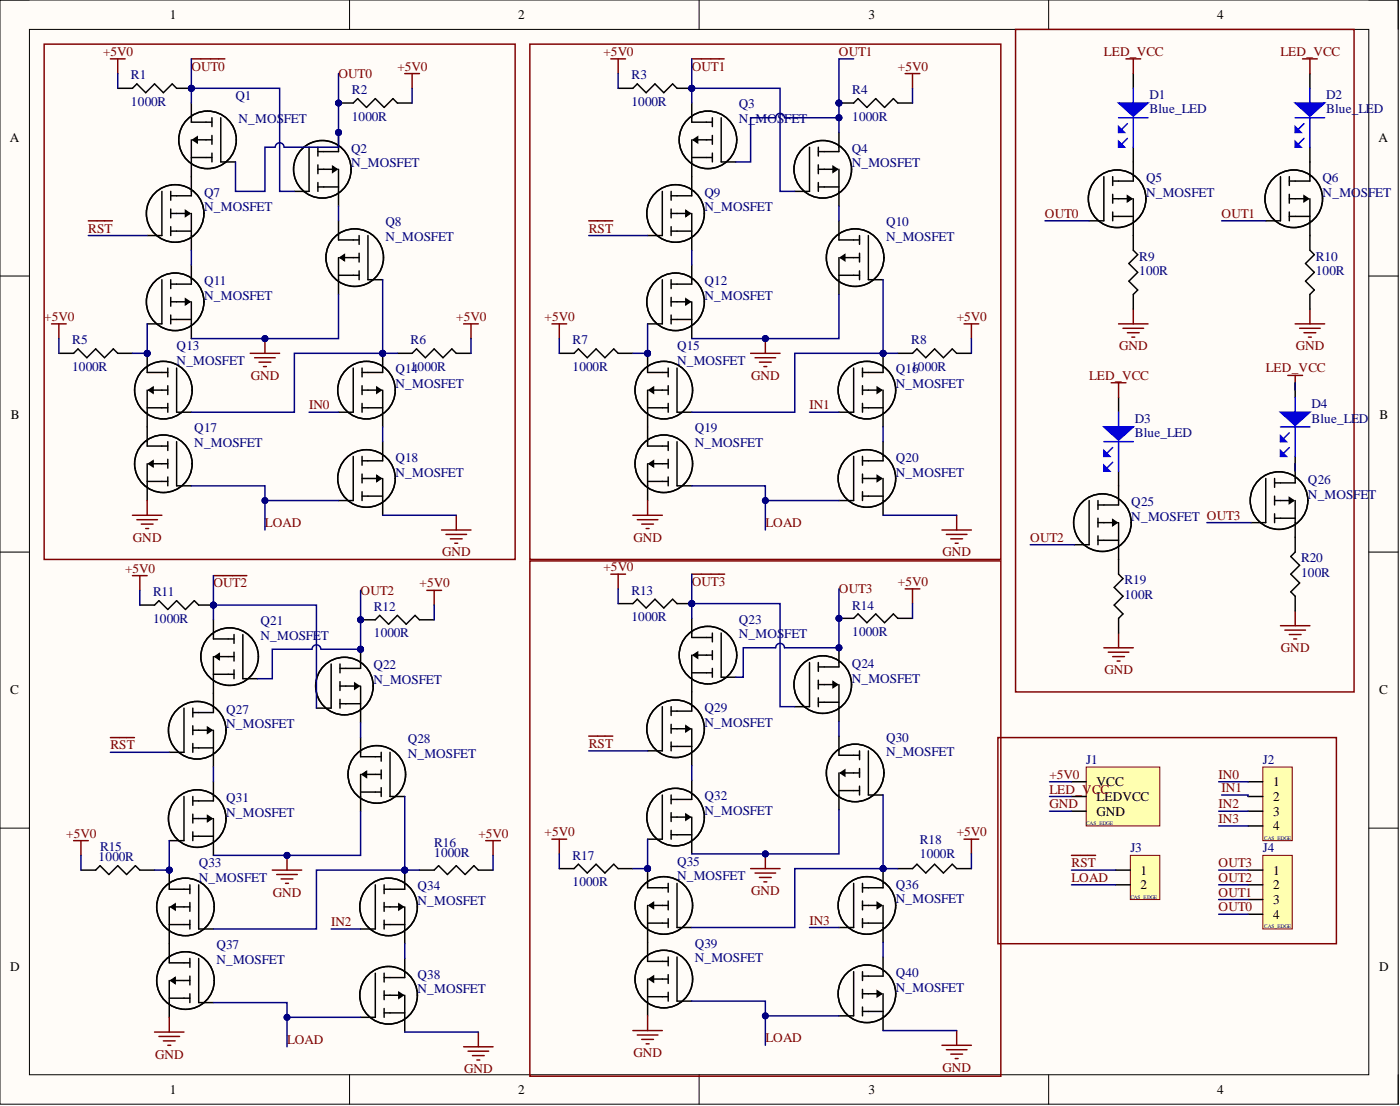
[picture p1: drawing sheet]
<svg xmlns="http://www.w3.org/2000/svg" width="241mm" height="190mm" viewBox="0 0 241 190" stroke-linecap="round" stroke-linejoin="round" font-family="sans-serif">
<defs><g id="words">
<g font-size="2.3">
<text x="29.3" y="3.3">1</text>
<text x="89.3" y="3.3">2</text>
<text x="149.7" y="3.3">3</text>
<text x="209.8" y="3.3">4</text>
<text x="1.7" y="24.5">A</text>
<text x="237.6" y="24.5">A</text>
<text x="1.9" y="72.1">B</text>
<text x="237.8" y="72.1">B</text>
<text x="1.8" y="119.6">C</text>
<text x="237.7" y="119.6">C</text>
<text x="189" y="135.4">VCC</text>
<text x="189" y="137.9">LEDVCC</text>
<text x="219.4" y="135.4">1</text>
<text x="219.4" y="137.9">2</text>
<text x="189" y="140.5">GND</text>
<text x="219.4" y="140.5">3</text>
<text x="219.4" y="143">4</text>
<text x="196.6" y="150.6">1</text>
<text x="196.6" y="153.2">2</text>
<text x="219.4" y="150.6">1</text>
<text x="219.4" y="153.2">2</text>
<text x="219.4" y="155.7">3</text>
<text x="219.4" y="158.2">4</text>
<text x="1.8" y="167.2">D</text>
<text x="237.7" y="167.2">D</text>
<text x="29.3" y="188.4">1</text>
<text x="89.3" y="188.4">2</text>
<text x="149.7" y="188.4">3</text>
<text x="209.8" y="188.4">4</text>
</g>
<g font-size="2.3" fill="#800000">
<text x="17.8" y="9.6">+5V0</text>
<text x="104" y="9.6">+5V0</text>
<text x="144.6" y="9.6">OUT1</text>
<text x="190.3" y="9.6">LED_VCC</text>
<text x="220.7" y="9.6">LED_VCC</text>
<text x="33" y="12.2">OUT0</text>
<text x="58.3" y="13.4">OUT0</text>
<text x="68.5" y="12.2">+5V0</text>
<text x="119.2" y="12.2">OUT1</text>
<text x="154.7" y="12.2">+5V0</text>
<text x="15.2" y="40.1">RST</text>
<text x="101.5" y="40.1">RST</text>
<text x="180.1" y="37.5">OUT0</text>
<text x="210.6" y="37.5">OUT1</text>
<text x="7.6" y="55.3">+5V0</text>
<text x="78.6" y="55.3">+5V0</text>
<text x="93.9" y="55.3">+5V0</text>
<text x="164.9" y="55.3">+5V0</text>
<text x="43.2" y="65.4">GND</text>
<text x="129.5" y="65.4">GND</text>
<text x="187.7" y="65.4">LED_VCC</text>
<text x="192.9" y="60.3">GND</text>
<text x="218.2" y="64.2">LED_VCC</text>
<text x="223.3" y="60.3">GND</text>
<text x="53.3" y="70.5">IN0</text>
<text x="139.5" y="70.5">IN1</text>
<text x="22.9" y="93.3">GND</text>
<text x="45.7" y="90.8">LOAD</text>
<text x="76.2" y="95.9">GND</text>
<text x="109.2" y="93.3">GND</text>
<text x="131.9" y="90.8">LOAD</text>
<text x="162.4" y="95.9">GND</text>
<text x="177.6" y="93.3">OUT2</text>
<text x="21.6" y="98.6">+5V0</text>
<text x="36.8" y="101.2">OUT2</text>
<text x="72.3" y="101.2">+5V0</text>
<text x="104" y="98.4">+5V0</text>
<text x="119.2" y="100.9">OUT3</text>
<text x="154.7" y="100.9">+5V0</text>
<text x="62.2" y="102.4">OUT2</text>
<text x="144.6" y="102.2">OUT3</text>
<text x="220.8" y="112.3">GND</text>
<text x="190.3" y="116.1">GND</text>
<text x="19" y="129.1">RST</text>
<text x="101.5" y="128.8">RST</text>
<text x="180.9" y="134.1">+5V0</text>
<text x="180.9" y="136.7">LED_VCC</text>
<text x="210" y="134.1">IN0</text>
<text x="210.6" y="136.4">IN1</text>
<text x="180.9" y="139.2">GND</text>
<text x="210" y="139.2">IN2</text>
<text x="210" y="141.8">IN3</text>
<text x="11.4" y="144.3">+5V0</text>
<text x="82.4" y="144.3">+5V0</text>
<text x="93.9" y="144">+5V0</text>
<text x="164.9" y="144">+5V0</text>
<text x="184.7" y="149.4">RST</text>
<text x="210" y="149.4">OUT3</text>
<text x="47" y="154.4">GND</text>
<text x="129.5" y="154.2">GND</text>
<text x="184.7" y="151.9">LOAD</text>
<text x="210" y="151.9">OUT2</text>
<text x="210" y="154.4">OUT1</text>
<text x="57.1" y="159.5">IN2</text>
<text x="139.5" y="159.3">IN3</text>
<text x="210" y="157">OUT0</text>
<text x="49.5" y="179.8">LOAD</text>
<text x="131.9" y="179.5">LOAD</text>
<text x="26.7" y="182.3">GND</text>
<text x="80" y="184.9">GND</text>
<text x="109.2" y="182.1">GND</text>
<text x="162.4" y="184.6">GND</text>
</g>
<g font-size="2.3" fill="#000080">
<text x="22.6" y="13.7">R1</text>
<text x="40.6" y="17.2">Q1</text>
<text x="60.6" y="16.2">R2</text>
<text x="108.8" y="13.7">R3</text>
<text x="146.9" y="16.2">R4</text>
<text x="198.1" y="17">D1</text>
<text x="228.6" y="17">D2</text>
<text x="22.6" y="18.3">1000R</text>
<text x="41.1" y="21.2">N_MOSFET</text>
<text x="60.6" y="20.8">1000R</text>
<text x="108.8" y="18.3">1000R</text>
<text x="127.3" y="18.7">Q3</text>
<text x="127.3" y="21.2">N_MOSFET</text>
<text x="146.9" y="20.8">1000R</text>
<text x="198.1" y="19.5">Blue_LED</text>
<text x="228.6" y="19.5">Blue_LED</text>
<text x="60.5" y="26.3">Q2</text>
<text x="60.5" y="28.8">N_MOSFET</text>
<text x="146.8" y="26.3">Q4</text>
<text x="146.8" y="28.8">N_MOSFET</text>
<text x="35.2" y="33.9">Q7</text>
<text x="121.4" y="33.9">Q9</text>
<text x="197.5" y="31.4">Q5</text>
<text x="197.5" y="33.9">N_MOSFET</text>
<text x="228" y="31.4">Q6</text>
<text x="228" y="33.9">N_MOSFET</text>
<text x="35.2" y="36.4">N_MOSFET</text>
<text x="66.5" y="39">Q8</text>
<text x="66.5" y="41.5">N_MOSFET</text>
<text x="121.4" y="36.4">N_MOSFET</text>
<text x="152.7" y="39">Q10</text>
<text x="152.7" y="41.5">N_MOSFET</text>
<text x="196.3" y="44.9">R9</text>
<text x="196.3" y="47.4">100R</text>
<text x="226.8" y="44.9">R10</text>
<text x="226.8" y="47.4">100R</text>
<text x="35.2" y="49.1">Q11</text>
<text x="35.2" y="51.6">N_MOSFET</text>
<text x="121.4" y="49.1">Q12</text>
<text x="121.4" y="51.6">N_MOSFET</text>
<text x="12.4" y="59.3">R5</text>
<text x="70.8" y="59.3">R6</text>
<text x="98.7" y="59.3">R7</text>
<text x="157" y="59.3">R8</text>
<text x="12.4" y="63.9">1000R</text>
<text x="30.4" y="60.3">Q13</text>
<text x="30.4" y="62.9">N_MOSFET</text>
<text x="68.2" y="64.3">Q114000R</text>
<text x="98.7" y="63.9">1000R</text>
<text x="116.7" y="60.3">Q15</text>
<text x="116.7" y="62.9">N_MOSFET</text>
<text x="154.4" y="64.3">Q116000R</text>
<text x="68.2" y="66.9">N_MOSFET</text>
<text x="154.4" y="66.9">N_MOSFET</text>
<text x="226" y="70.2">D4</text>
<text x="33.5" y="74.5">Q17</text>
<text x="33.5" y="77">N_MOSFET</text>
<text x="119.7" y="74.5">Q19</text>
<text x="119.7" y="77">N_MOSFET</text>
<text x="195.6" y="72.8">D3</text>
<text x="195.6" y="75.3">Blue_LED</text>
<text x="226" y="72.8">Blue_LED</text>
<text x="68.2" y="79.5">Q18</text>
<text x="68.2" y="82.1">N_MOSFET</text>
<text x="154.4" y="79.5">Q20</text>
<text x="154.4" y="82.1">N_MOSFET</text>
<text x="225.4" y="83.3">Q26</text>
<text x="195" y="87.1">Q25</text>
<text x="195" y="89.7">N_MOSFET OUT3</text>
<text x="225.4" y="85.9">N_MOSFET</text>
<text x="193.8" y="100.7">R19</text>
<text x="224.3" y="96.9">R20</text>
<text x="224.3" y="99.4">100R</text>
<text x="26.4" y="102.7">R11</text>
<text x="26.4" y="107.3">1000R</text>
<text x="44.9" y="107.7">Q21</text>
<text x="64.4" y="105.2">R12</text>
<text x="108.8" y="102.4">R13</text>
<text x="108.8" y="107">1000R</text>
<text x="127.3" y="107.4">Q23</text>
<text x="146.9" y="105">R14</text>
<text x="193.8" y="103.2">100R</text>
<text x="44.9" y="110.2">N_MOSFET</text>
<text x="64.4" y="109.8">1000R</text>
<text x="127.3" y="110">N_MOSFET</text>
<text x="146.9" y="109.5">1000R</text>
<text x="64.3" y="115.3">Q22</text>
<text x="64.3" y="117.8">N_MOSFET</text>
<text x="146.8" y="115">Q24</text>
<text x="146.8" y="117.6">N_MOSFET</text>
<text x="39" y="122.9">Q27</text>
<text x="39" y="125.4">N_MOSFET</text>
<text x="121.4" y="122.6">Q29</text>
<text x="121.4" y="125.2">N_MOSFET</text>
<text x="70.3" y="128">Q28</text>
<text x="70.3" y="130.5">N_MOSFET</text>
<text x="152.7" y="127.7">Q30</text>
<text x="152.7" y="130.3">N_MOSFET</text>
<text x="187.2" y="131.6">J1</text>
<text x="217.7" y="131.6">J2</text>
<text x="121.4" y="137.9">Q32</text>
<text x="39" y="138.1">Q31</text>
<text x="39" y="140.7">N_MOSFET</text>
<text x="121.4" y="140.4">N_MOSFET</text>
<text x="17" y="148.3">1000R</text>
<text x="17.3" y="146.6">R15</text>
<text x="34.2" y="149.4">Q33</text>
<text x="74.8" y="145.8">R16</text>
<text x="74.8" y="147.6">1000R</text>
<text x="98.7" y="148.1">R17</text>
<text x="116.7" y="149.1">Q35</text>
<text x="158.5" y="145.3">R18</text>
<text x="158.5" y="147.8">1000R</text>
<text x="194.8" y="146.8">J3</text>
<text x="217.7" y="146.8">J4</text>
<text x="34.2" y="151.9">N_MOSFET</text>
<text x="72" y="153.3">Q34</text>
<text x="72" y="155.9">N_MOSFET</text>
<text x="98.7" y="152.7">1000R</text>
<text x="116.7" y="151.6">N_MOSFET</text>
<text x="154.4" y="153.1">Q36</text>
<text x="154.4" y="155.6">N_MOSFET</text>
<text x="37.3" y="163.5">Q37</text>
<text x="37.3" y="166">N_MOSFET</text>
<text x="119.7" y="163.2">Q39</text>
<text x="119.7" y="165.8">N_MOSFET</text>
<text x="72" y="168.5">Q38</text>
<text x="72" y="171.1">N_MOSFET</text>
<text x="154.4" y="168.3">Q40</text>
<text x="154.4" y="170.8">N_MOSFET</text>
</g>
<g font-size=".9" fill="#000080">
<text x="187.2" y="142.1">CAS_EDGE</text>
<text x="217.9" y="144.6">CAS_EDGE</text>
<text x="194.8" y="154.8">CAS_EDGE</text>
<text x="217.9" y="159.8">CAS_EDGE</text>
</g>
</g></defs>
<path d="M0 0h241v190.2h-241z" fill-rule="evenodd" fill="#fffcf8"/>
<path d="M0 0h241v190.2h-241z" fill="none" stroke="#000" stroke-width=".17"/>
<path d="M5.1 5.1h230.8v180h-230.8z" fill-rule="evenodd" fill="#fffcf8"/>
<g fill="none" stroke="#000" stroke-width=".17">
<path d="M0 0h5.1M60.2 0v5.1M120.5 0v5.1M180.7 0v5.1M235.9 0h5.1v5.1M5.1 5.1h230.8v180h-230.8zM0 47.5h5.1M235.9 47.5h5.1M0 95.1h5.1M235.9 95.1h5.1M0 142.6h5.1M235.9 142.6h5.1"/>
<path d="M60.2 185.1v5.1M120.5 185.1v5.1M180.7 185.1v5.1M241 185.1v5.1"/>
</g>
<g fill="none" stroke="#000" stroke-width=".25">
<path d="M60.9 78.6v7.6h-2.6M62.4 78.6v1.5M66 76.1v3.3h-3.6M62.4 81.7v1.5M62.4 84.7v1.5M62.4 82.4h3.3M62.4 85.5h3.6M64.9 81.9l.8 .5-.8 .5zM66 82.4v6.4"/>
<circle cx="63.2" cy="82.4" r="5"/>
</g>
<path d="M64.9 81.9l.8 .5-.8 .5z" fill="#000"/>
<circle cx="66" cy="60.9" r=".51" fill="#000080"/>
<circle cx="66" cy="60.9" r=".51" fill="none" stroke="#000080" stroke-width=".17"/>
<path d="M66 60.9v2.5" fill="none" stroke="#000" stroke-width=".25"/>
<circle cx="66" cy="60.9" r=".51" fill="#000080"/>
<circle cx="66" cy="60.9" r=".51" fill="none" stroke="#000080" stroke-width=".17"/>
<g fill="none" stroke="#000" stroke-width=".25">
<path d="M58.3 38v3.3h3.6M58.3 44.4v6.3M58.3 47.4h3.6M58.6 44.4l.8-.5v1zM58.6 44.4h3.3M61.9 40.6v1.5M61.9 43.6v1.5M61.9 46.7v1.5M63.4 40.6v7.6h2.6M60.9 63.4v7.6h-2.6M62.4 63.4v1.5M62.4 66.4v1.6"/>
<path d="M62.4 69.5v1.5M62.4 67.2h3.3M62.4 70.2h3.6M64.9 66.7l.8 .5-.8 .5zM66 63.4v.8h-3.6M66 67.2v6.3"/>
<circle cx="61.1" cy="44.4" r="5"/>
<circle cx="63.2" cy="67.2" r="5"/>
</g>
<path d="M58.6 44.4l.8-.5v1zM64.9 66.7l.8 .5-.8 .5z" fill="#000"/>
<circle cx="58.3" cy="22.8" r=".51" fill="#000080"/>
<circle cx="58.3" cy="22.8" r=".51" fill="none" stroke="#000080" stroke-width=".17"/>
<path d="M58.3 22.8v2.6" fill="none" stroke="#000" stroke-width=".25"/>
<circle cx="58.3" cy="22.8" r=".51" fill="#000080"/>
<circle cx="58.3" cy="22.8" r=".51" fill="none" stroke="#000080" stroke-width=".17"/>
<g fill="none" stroke="#000" stroke-width=".25">
<path d="M53.3 25.4v7.6h-2.6M54.8 25.4v1.5M54.8 28.4v1.5M54.8 31.4v1.6M54.8 29.2h3.3M54.8 32.2h3.5M57.3 28.7l.8 .5-.8 .5zM58.3 25.4v.7h-3.5M58.3 29.2v6.3"/>
<circle cx="55.6" cy="29.2" r="5"/>
</g>
<path d="M57.3 28.7l.8 .5-.8 .5z" fill="#000"/>
<path d="M45.7 58.3v2.6M43.1 60.9h5.1M43.9 61.6h3.5M44.6 62.4h2.1M45.4 63.1h.5" fill="none" stroke="#800000" stroke-width=".25"/>
<circle cx="45.7" cy="58.3" r=".51" fill="#000080"/>
<circle cx="45.7" cy="58.3" r=".51" fill="none" stroke="#000080" stroke-width=".17"/>
<g fill="none" stroke="#000" stroke-width=".25">
<path d="M25.4 73.5v3.3h3.5M25.4 79.9v6.3M25.6 79.9l.8-.5v1zM25.6 79.9h3.3M28.9 76.1v1.5M28.9 79.1v1.5M30.4 76.1v7.6h2.6M25.4 82.9h3.5M28.9 82.2v1.5"/>
<circle cx="28.2" cy="79.9" r="5"/>
</g>
<path d="M25.6 79.9l.8-.5v1z" fill="#000"/>
<circle cx="25.4" cy="60.9" r=".51" fill="#000080"/>
<circle cx="25.4" cy="60.9" r=".51" fill="none" stroke="#000080" stroke-width=".17"/>
<path d="M25.4 60.9v2.5" fill="none" stroke="#000" stroke-width=".25"/>
<circle cx="25.4" cy="60.9" r=".51" fill="#000080"/>
<circle cx="25.4" cy="60.9" r=".51" fill="none" stroke="#000080" stroke-width=".17"/>
<g fill="none" stroke="#000" stroke-width=".25">
<path d="M33 17.7v3.3h3.5M195.3 12.7v2.5M33 24.1v6.3M33 27.1h3.5M33.2 24.1l.8-.5v1zM33.2 24.1h3.3M36.5 20.3v1.5M36.5 23.3v1.5M36.5 26.4v1.5M38.1 20.3v7.6h2.5M190.3 30.4v7.6h-2.6M191.8 30.4v1.5"/>
<path d="M191.8 33.5v1.5M191.8 36.5v1.5M191.8 34.2h3.3M191.8 37.3h3.5M194.3 33.7l.8 .5-.8 .5zM195.3 25.4v5.8h-3.5M195.3 34.2v6.4M27.9 48.2v7.6h-2.5M29.4 48.2v1.5M29.4 51.2v1.5M29.4 54.3v1.5M29.4 52h3.3"/>
<path d="M29.4 55h3.6M32 51.5l.7 .5-.7 .5zM33 45.6v3.3h-3.6M33 52v6.3M25.4 63.4v.8h3.5M25.4 67.2v6.3M25.4 70.2h3.5M25.6 67.2l.8-.5v1zM25.6 67.2h3.3M28.9 63.4v1.5M28.9 66.4v1.6M28.9 69.5v1.5"/>
<path d="M30.4 63.4v7.6h2.6"/>
<circle cx="35.8" cy="24.1" r="5"/>
<circle cx="192.5" cy="34.2" r="5"/>
<circle cx="30.2" cy="52" r="5"/>
<circle cx="28.2" cy="67.2" r="5"/>
</g>
<path d="M33.2 24.1l.8-.5v1zM194.3 33.7l.8 .5-.8 .5zM32 51.5l.7 .5-.7 .5zM25.6 67.2l.8-.5v1z" fill="#000"/>
<g fill="none" stroke="#800000" stroke-width=".25">
<path d="M19 10.1h2.6M20.3 10.1v2.6M69.8 12.7h2.5M71 12.7v2.5M8.9 55.8h2.5M10.1 55.8v2.5M79.9 55.8h2.5M81.2 55.8v2.5M22.8 88.8h5.1M23.6 89.5h3.5M24.4 90.3h2M25.1 91h.5"/>
<path d="M25.4 86.2v2.6M76.1 91.3h5.1M76.9 92h3.5M77.6 92.8h2.1M78.4 93.6h.5M78.6 88.8v2.5"/>
</g>
<path d="M195.3 15.2v2.5M192.8 20.3h5.1M194.3 21.3l-1.5 1.5M195.3 20.3v5.1" fill="none" stroke="#00f" stroke-width=".25"/>
<path d="M192.8 17.7h5.1l-2.6 2.3z" fill="#00f"/>
<path d="M192.8 17.7h5.1l-2.6 2.3z" fill="none" stroke="#00f" stroke-width=".25"/>
<path d="M192.8 21.8l1 1h-1z" fill="#00f"/>
<path d="M192.8 21.8l1 1h-1zM194.3 23.8l-1.5 1.6" fill="none" stroke="#00f" stroke-width=".25"/>
<path d="M192.8 24.3l1 1.1h-1z" fill="#00f"/>
<path d="M192.8 24.3l1 1.1h-1z" fill="none" stroke="#00f" stroke-width=".25"/>
<path d="M7.6 7.6h81.2v88.8h-81.2zM33 10.1h5.8M175 5.1h58.4v114.1h-58.4zM194.1 10.1h2.5M195.3 10.1v2.6M15.2 38h4.2M192.8 55.8h5.1M193.6 56.5h3.5M194.3 57.3h2M195.1 58.1h.5M195.3 53.2v2.6" fill="none" stroke="#800000" stroke-width=".25"/>
<g fill="none" stroke="#000" stroke-width=".25">
<path d="M27.9 33v7.6h-2.5M29.4 33v1.5M29.4 36v1.5M29.4 39v1.6M29.4 36.8h3.3M29.4 39.8h3.6M32 36.3l.7 .5-.7 .5zM33 30.4v3.3h-3.6M33 36.8v6.3"/>
<circle cx="30.2" cy="36.8" r="5"/>
</g>
<path d="M32 36.3l.7 .5-.7 .5z" fill="#000"/>
<path d="M187.2 132.1h12.7v10.2h-12.7z" fill-rule="evenodd" fill="#ffffb0"/>
<path d="M187.2 132.1h12.7v10.2h-12.7z" fill="none" stroke="#800000" stroke-width=".17"/>
<path d="M184.7 134.7h2.5M184.7 137.2h2.5M184.7 139.7h2.5" fill="none" stroke="#000" stroke-width=".25"/>
<path d="M194.8 147.3h5.1v7.6h-5.1z" fill-rule="evenodd" fill="#ffffb0"/>
<path d="M194.8 147.3h5.1v7.6h-5.1z" fill="none" stroke="#800000" stroke-width=".17"/>
<path d="M192.3 149.9h2.5M192.3 152.4h2.5" fill="none" stroke="#000" stroke-width=".25"/>
<path d="M172 127h58.3v35.5h-58.3zM184.7 147.3h4.1" fill="none" stroke="#800000" stroke-width=".25"/>
<path d="M217.7 132.1h5v12.7h-5z" fill-rule="evenodd" fill="#ffffb0"/>
<path d="M217.7 132.1h5v12.7h-5z" fill="none" stroke="#800000" stroke-width=".17"/>
<path d="M215.1 134.7h2.6M215.1 137.2h2.6M215.1 139.7h2.6M215.1 142.3h2.6" fill="none" stroke="#000" stroke-width=".25"/>
<path d="M217.7 147.3h5v12.7h-5z" fill-rule="evenodd" fill="#ffffb0"/>
<path d="M217.7 147.3h5v12.7h-5z" fill="none" stroke="#800000" stroke-width=".17"/>
<g fill="none" stroke="#000" stroke-width=".25">
<path d="M147.1 78.6v7.6h-2.5M148.7 78.6v1.5M152.2 76.1v3.3h-3.5M148.7 81.7v1.5M148.7 84.7v1.5M148.7 82.4h3.3M148.7 85.5h3.5M151.2 81.9l.8 .5-.8 .5zM152.2 82.4v6.4M215.1 149.9h2.6M215.1 152.4h2.6M215.1 154.9h2.6"/>
<path d="M215.1 157.5h2.6"/>
<circle cx="149.4" cy="82.4" r="5"/>
</g>
<path d="M151.2 81.9l.8 .5-.8 .5z" fill="#000"/>
<circle cx="152.2" cy="60.9" r=".51" fill="#000080"/>
<circle cx="152.2" cy="60.9" r=".51" fill="none" stroke="#000080" stroke-width=".17"/>
<path d="M152.2 60.9v2.5" fill="none" stroke="#000" stroke-width=".25"/>
<circle cx="152.2" cy="60.9" r=".51" fill="#000080"/>
<circle cx="152.2" cy="60.9" r=".51" fill="none" stroke="#000080" stroke-width=".17"/>
<g fill="none" stroke="#000" stroke-width=".25">
<path d="M139.5 25.4v7.6h-2.5M141 25.4v1.5M141 28.4v1.5M141 31.4v1.6M141 29.2h3.3M141 32.2h3.6M143.6 28.7l.7 .5-.7 .5zM144.6 22.8v3.3h-3.6M144.6 29.2v6.3M144.6 38v3.3h3.5M144.6 44.4v6.3M144.6 47.4h3.5"/>
<path d="M144.8 44.4l.8-.5v1zM144.8 44.4h3.3M148.1 40.6v1.5M148.1 43.6v1.5M148.1 46.7v1.5M149.7 40.6v7.6h2.5M147.1 63.4v7.6h-2.5M148.7 63.4v1.5M148.7 66.4v1.6M148.7 69.5v1.5M148.7 67.2h3.3M148.7 70.2h3.5"/>
<path d="M151.2 66.7l.8 .5-.8 .5zM152.2 63.4v.8h-3.5M152.2 67.2v6.3"/>
<circle cx="141.8" cy="29.2" r="5"/>
<circle cx="147.4" cy="44.4" r="5"/>
<circle cx="149.4" cy="67.2" r="5"/>
</g>
<path d="M143.6 28.7l.7 .5-.7 .5zM144.8 44.4l.8-.5v1zM151.2 66.7l.8 .5-.8 .5z" fill="#000"/>
<path d="M131.9 58.3v2.6M129.4 60.9h5M130.1 61.6h3.6M130.9 62.4h2M131.7 63.1h.5" fill="none" stroke="#800000" stroke-width=".25"/>
<circle cx="131.9" cy="58.3" r=".51" fill="#000080"/>
<circle cx="131.9" cy="58.3" r=".51" fill="none" stroke="#000080" stroke-width=".17"/>
<g fill="none" stroke="#000" stroke-width=".25">
<path d="M111.6 73.5v3.3h3.6M111.6 79.9v6.3M111.9 79.9l.7-.5v1zM111.9 79.9h3.3M115.2 76.1v1.5M115.2 79.1v1.5M116.7 76.1v7.6h2.5M111.6 82.9h3.6M115.2 82.2v1.5"/>
<circle cx="114.4" cy="79.9" r="5"/>
</g>
<path d="M111.9 79.9l.7-.5v1z" fill="#000"/>
<circle cx="111.6" cy="60.9" r=".51" fill="#000080"/>
<circle cx="111.6" cy="60.9" r=".51" fill="none" stroke="#000080" stroke-width=".17"/>
<path d="M111.6 60.9v2.5" fill="none" stroke="#000" stroke-width=".25"/>
<circle cx="111.6" cy="60.9" r=".51" fill="#000080"/>
<circle cx="111.6" cy="60.9" r=".51" fill="none" stroke="#000080" stroke-width=".17"/>
<g fill="none" stroke="#000" stroke-width=".25">
<path d="M119.2 17.7v3.3h3.6M225.8 12.7v2.5M119.2 24.1v6.3M119.2 27.1h3.6M119.5 24.1l.7-.5v1zM119.5 24.1h3.3M122.8 20.3v1.5M122.8 23.3v1.5M122.8 26.4v1.5M124.3 20.3v7.6h2.5M220.7 30.4v7.6h-2.5M222.2 30.4v1.5"/>
<path d="M222.2 33.5v1.5M222.2 36.5v1.5M222.2 34.2h3.3M222.2 37.3h3.6M224.8 33.7l.7 .5-.7 .5zM225.8 25.4v5.8h-3.6M225.8 34.2v6.4M114.2 48.2v7.6h-2.6M115.7 48.2v1.5M115.7 51.2v1.5M115.7 54.3v1.5M115.7 52h3.3"/>
<path d="M115.7 55h3.5M118.2 51.5l.8 .5-.8 .5zM119.2 45.6v3.3h-3.5M119.2 52v6.3M111.6 63.4v.8h3.6M111.6 67.2v6.3M111.6 70.2h3.6M111.9 67.2l.7-.5v1zM111.9 67.2h3.3M115.2 63.4v1.5M115.2 66.4v1.6M115.2 69.5v1.5"/>
<path d="M116.7 63.4v7.6h2.5"/>
<circle cx="122" cy="24.1" r="5"/>
<circle cx="223" cy="34.2" r="5"/>
<circle cx="116.4" cy="52" r="5"/>
<circle cx="114.4" cy="67.2" r="5"/>
</g>
<path d="M119.5 24.1l.7-.5v1zM224.8 33.7l.7 .5-.7 .5zM118.2 51.5l.8 .5-.8 .5zM111.9 67.2l.7-.5v1z" fill="#000"/>
<g fill="none" stroke="#800000" stroke-width=".25">
<path d="M105.3 10.1h2.5M106.5 10.1v2.6M156 12.7h2.5M157.3 12.7v2.5M95.1 55.8h2.6M96.4 55.8v2.5M166.2 55.8h2.5M167.4 55.8v2.5M109.1 88.8h5.1M109.8 89.5h3.6M110.6 90.3h2M111.4 91h.5"/>
<path d="M111.6 86.2v2.6M162.4 91.3h5M163.1 92h3.6M163.9 92.8h2M164.6 93.6h.5M164.9 88.8v2.5"/>
</g>
<path d="M225.8 15.2v2.5M223.2 20.3h5.1M224.8 21.3l-1.6 1.5M225.8 20.3v5.1" fill="none" stroke="#00f" stroke-width=".25"/>
<path d="M223.2 17.7h5.1l-2.5 2.3z" fill="#00f"/>
<path d="M223.2 17.7h5.1l-2.5 2.3z" fill="none" stroke="#00f" stroke-width=".25"/>
<path d="M223.2 21.8l1.1 1h-1.1z" fill="#00f"/>
<path d="M223.2 21.8l1.1 1h-1.1zM224.8 23.8l-1.6 1.6" fill="none" stroke="#00f" stroke-width=".25"/>
<path d="M223.2 24.3l1.1 1.1h-1.1z" fill="#00f"/>
<path d="M223.2 24.3l1.1 1.1h-1.1z" fill="none" stroke="#00f" stroke-width=".25"/>
<g fill="none" stroke="#000" stroke-width=".25">
<path d="M114.2 33v7.6h-2.6M115.7 33v1.5M115.7 36v1.5M115.7 39v1.6M115.7 36.8h3.3M115.7 39.8h3.5M118.2 36.3l.8 .5-.8 .5zM119.2 30.4v3.3h-3.5M119.2 36.8v6.3"/>
<circle cx="116.4" cy="36.8" r="5"/>
</g>
<path d="M118.2 36.3l.8 .5-.8 .5z" fill="#000"/>
<path d="M91.3 7.6h81.2v88.8h-81.2zM119.2 10.1h5.6M224.5 10.1h2.5M225.8 10.1v2.6M101.5 38h4.1M223.2 55.8h5.1M224 56.5h3.5M224.8 57.3h2M225.5 58.1h.5M225.8 53.2v2.6" fill="none" stroke="#800000" stroke-width=".25"/>
<circle cx="33" cy="15.2" r=".51" fill="#000080"/>
<circle cx="33" cy="15.2" r=".51" fill="none" stroke="#000080" stroke-width=".17"/>
<path d="M20.3 15.2h2.5M30.4 15.2h2.6" fill="none" stroke="#000" stroke-width=".25"/>
<circle cx="33" cy="15.2" r=".51" fill="#000080"/>
<circle cx="33" cy="15.2" r=".51" fill="none" stroke="#000080" stroke-width=".17"/>
<path d="M22.8 15.2l.8-.8 1.5 1.6 1.5-1.6 1.6 1.6 1.5-1.6 .7 .8" fill="none" stroke="#000" stroke-width=".25"/>
<circle cx="58.3" cy="17.7" r=".51" fill="#000080"/>
<circle cx="58.3" cy="17.7" r=".51" fill="none" stroke="#000080" stroke-width=".17"/>
<path d="M58.3 17.7h2.6" fill="none" stroke="#000" stroke-width=".25"/>
<circle cx="58.3" cy="17.7" r=".51" fill="#000080"/>
<circle cx="58.3" cy="17.7" r=".51" fill="none" stroke="#000080" stroke-width=".17"/>
<path d="M60.9 17.7l.7-.7 1.6 1.5 1.5-1.5 1.5 1.5 1.5-1.5 .8 .7h2.5M10.1 60.9h2.6l.7-.8 1.6 1.5 1.5-1.5 1.5 1.5 1.5-1.5 .8 .8h2.5M68.5 60.9h2.5l.8-.8 1.5 1.5 1.5-1.5 1.6 1.5 1.5-1.5 .7 .8h2.6" fill="none" stroke="#000" stroke-width=".25"/>
<circle cx="119.2" cy="15.2" r=".51" fill="#000080"/>
<circle cx="119.2" cy="15.2" r=".51" fill="none" stroke="#000080" stroke-width=".17"/>
<path d="M106.5 15.2h2.6M116.7 15.2h2.5" fill="none" stroke="#000" stroke-width=".25"/>
<circle cx="119.2" cy="15.2" r=".51" fill="#000080"/>
<circle cx="119.2" cy="15.2" r=".51" fill="none" stroke="#000080" stroke-width=".17"/>
<path d="M109.1 15.2l.7-.8 1.6 1.6 1.5-1.6 1.5 1.6 1.5-1.6 .8 .8" fill="none" stroke="#000" stroke-width=".25"/>
<circle cx="144.6" cy="17.7" r=".51" fill="#000080"/>
<circle cx="144.6" cy="17.7" r=".51" fill="none" stroke="#000080" stroke-width=".17"/>
<path d="M144.6 17.7h2.5" fill="none" stroke="#000" stroke-width=".25"/>
<circle cx="144.6" cy="17.7" r=".51" fill="#000080"/>
<circle cx="144.6" cy="17.7" r=".51" fill="none" stroke="#000080" stroke-width=".17"/>
<g fill="none" stroke="#000" stroke-width=".25">
<path d="M147.1 17.7l.8-.7 1.5 1.5 1.5-1.5 1.6 1.5 1.5-1.5 .7 .7h2.6M96.4 60.9h2.5l.8-.8 1.5 1.5 1.5-1.5 1.6 1.5 1.5-1.5 .7 .8h2.6M154.7 60.9h2.6l.7-.8 1.6 1.5 1.5-1.5 1.5 1.5 1.5-1.5 .8 .8h2.5M64.7 167.6v7.6h-2.5M66.2 167.6v1.5M66.2 170.7v1.5M66.2 173.7v1.5M66.2 171.4h3.3M66.2 174.5h3.6M68.7 170.9l.8 .5-.8 .5zM69.8 165.1v3.3h-3.6M69.8 171.4v6.4"/>
<circle cx="67" cy="171.4" r="5"/>
</g>
<path d="M68.7 170.9l.8 .5-.8 .5z" fill="#000"/>
<circle cx="69.8" cy="149.9" r=".51" fill="#000080"/>
<circle cx="69.8" cy="149.9" r=".51" fill="none" stroke="#000080" stroke-width=".17"/>
<path d="M69.8 149.9v2.5" fill="none" stroke="#000" stroke-width=".25"/>
<circle cx="69.8" cy="149.9" r=".51" fill="#000080"/>
<circle cx="69.8" cy="149.9" r=".51" fill="none" stroke="#000080" stroke-width=".17"/>
<g fill="none" stroke="#000" stroke-width=".25">
<path d="M62.2 127v3.3h3.5M62.2 133.4v6.3M62.2 136.4h3.5M62.4 133.4l.8-.5v1zM62.4 133.4h3.3M65.7 129.6v1.5M65.7 132.6v1.5M65.7 135.7v1.5M67.2 129.6v7.6h2.6M64.7 152.4v7.6h-2.5M66.2 152.4v1.5M66.2 155.4v1.6"/>
<path d="M66.2 158.5v1.5M66.2 156.2h3.3M66.2 159.3h3.6M68.7 155.7l.8 .5-.8 .5zM69.8 152.4v.8h-3.6M69.8 156.2v6.3"/>
<circle cx="64.9" cy="133.4" r="5"/>
<circle cx="67" cy="156.2" r="5"/>
</g>
<path d="M62.4 133.4l.8-.5v1zM68.7 155.7l.8 .5-.8 .5z" fill="#000"/>
<circle cx="62.2" cy="111.8" r=".51" fill="#000080"/>
<circle cx="62.2" cy="111.8" r=".51" fill="none" stroke="#000080" stroke-width=".17"/>
<path d="M62.2 111.8v2.6" fill="none" stroke="#000" stroke-width=".25"/>
<circle cx="62.2" cy="111.8" r=".51" fill="#000080"/>
<circle cx="62.2" cy="111.8" r=".51" fill="none" stroke="#000080" stroke-width=".17"/>
<g fill="none" stroke="#000" stroke-width=".25">
<path d="M57.1 114.4v7.6h-2.6M58.6 114.4v1.5M58.6 117.4v1.5M58.6 118.2h3.3M61.1 117.7l.8 .5-.8 .5zM62.2 114.4v.7h-3.6M62.2 118.2v6.3M58.6 120.5v1.5M58.6 121.2h3.6"/>
<circle cx="59.4" cy="118.2" r="5"/>
</g>
<path d="M61.1 117.7l.8 .5-.8 .5z" fill="#000"/>
<path d="M46.9 149.9h5.1M47.7 150.6h3.5M48.5 151.4h2M49.2 152.1h.5M49.5 147.3v2.6" fill="none" stroke="#800000" stroke-width=".25"/>
<circle cx="49.5" cy="147.3" r=".51" fill="#000080"/>
<circle cx="49.5" cy="147.3" r=".51" fill="none" stroke="#000080" stroke-width=".17"/>
<g fill="none" stroke="#000" stroke-width=".25">
<path d="M29.2 162.5v3.3h3.5M29.2 168.9v6.3M29.2 171.9h3.5M29.4 168.9l.8-.5v1zM29.4 168.9h3.3M32.7 165.1v1.5M32.7 168.1v1.5M32.7 171.2v1.5M34.2 165.1v7.6h2.6"/>
<circle cx="32" cy="168.9" r="5"/>
</g>
<path d="M29.4 168.9l.8-.5v1z" fill="#000"/>
<circle cx="29.2" cy="149.9" r=".51" fill="#000080"/>
<circle cx="29.2" cy="149.9" r=".51" fill="none" stroke="#000080" stroke-width=".17"/>
<path d="M29.2 149.9v2.5" fill="none" stroke="#000" stroke-width=".25"/>
<circle cx="29.2" cy="149.9" r=".51" fill="#000080"/>
<circle cx="29.2" cy="149.9" r=".51" fill="none" stroke="#000080" stroke-width=".17"/>
<g fill="none" stroke="#000" stroke-width=".25">
<path d="M192.8 68.5v2.5M187.7 86.2v7.6h-2.5M189.2 86.2v1.5M189.2 89.3v1.5M189.2 92.3v1.5M189.2 90h3.3M189.2 93.1h3.6M191.8 89.5l.7 .5-.7 .5zM192.8 81.1v5.9h-3.6M192.8 90v6.4M36.8 106.8v3.3h3.5M36.8 113.1v6.3"/>
<path d="M36.8 116.1h3.5M37 113.1l.8-.5v1zM37 113.1h3.3M40.3 109.3v1.5M40.3 112.3v1.6M40.3 115.4v1.5M41.9 109.3v7.6h2.5M31.7 137.2v7.6h-2.5M33.2 137.2v1.5M36.8 134.7v3.2h-3.6M29.2 152.4v.8h3.5M29.2 156.2v6.3"/>
<path d="M29.2 159.3h3.5M29.4 156.2l.8-.5v1zM29.4 156.2h3.3M32.7 152.4v1.5M32.7 155.4v1.6M32.7 158.5v1.5M33.2 140.2v1.6M33.2 143.3v1.5M33.2 141h3.3M33.2 144h3.6M34.2 152.4v7.6h2.6M35.8 140.5l.7 .5-.7 .5z"/>
<path d="M36.8 141v6.3"/>
<circle cx="190" cy="90" r="5"/>
<circle cx="39.6" cy="113.1" r="5"/>
<circle cx="32" cy="156.2" r="5"/>
<circle cx="34" cy="141" r="5"/>
</g>
<path d="M191.8 89.5l.7 .5-.7 .5zM37 113.1l.8-.5v1zM29.4 156.2l.8-.5v1zM35.8 140.5l.7 .5-.7 .5z" fill="#000"/>
<g fill="none" stroke="#800000" stroke-width=".25">
<path d="M22.8 99.1h2.6M24.1 99.1v2.6M73.6 101.7h2.5M74.8 101.7v2.5M12.7 144.8h2.5M14 144.8v2.5M83.7 144.8h2.6M85 144.8v2.5M26.6 177.8h5.1M27.4 178.5h3.5M28.2 179.3h2M29.2 175.2v2.6"/>
<path d="M82.4 177.8v2.5M28.9 180h.5M79.9 180.3h5.1M80.7 181.1h3.5M81.4 181.8h2.1M82.2 182.6h.5"/>
</g>
<path d="M190.3 76.1h5M191.8 77.1l-1.5 1.5M192.8 71v2.5M192.8 76.1v5" fill="none" stroke="#00f" stroke-width=".25"/>
<path d="M190.3 73.5h5l-2.5 2.3z" fill="#00f"/>
<path d="M190.3 73.5h5l-2.5 2.3z" fill="none" stroke="#00f" stroke-width=".25"/>
<path d="M190.3 77.6l1 1h-1z" fill="#00f"/>
<path d="M190.3 77.6l1 1h-1zM191.8 79.6l-1.5 1.5" fill="none" stroke="#00f" stroke-width=".25"/>
<path d="M190.3 80.1l1 1h-1z" fill="#00f"/>
<path d="M190.3 80.1l1 1h-1z" fill="none" stroke="#00f" stroke-width=".25"/>
<path d="M191.5 65.9h2.6M192.8 65.9v2.6M36.8 99.1h5.7M91.3 96.6h81.2v88.8h-81.2zM190.3 111.6h5M191 112.3h3.6M191.8 113.1h2M192.5 113.9h.5M192.8 109v2.6M19 127h4.2" fill="none" stroke="#800000" stroke-width=".25"/>
<g fill="none" stroke="#000" stroke-width=".25">
<path d="M36.8 119.4v3.3h-3.6M31.7 122v7.6h-2.5M33.2 122v1.5M33.2 125v1.5M33.2 128.1v1.5M33.2 125.8h3.3M33.2 128.8h3.6M35.8 125.3l.7 .5-.7 .5zM36.8 125.8v6.3"/>
<circle cx="34" cy="125.8" r="5"/>
</g>
<path d="M35.8 125.3l.7 .5-.7 .5z" fill="#000"/>
<circle cx="36.8" cy="104.2" r=".51" fill="#000080"/>
<circle cx="36.8" cy="104.2" r=".51" fill="none" stroke="#000080" stroke-width=".17"/>
<path d="M24.1 104.2h2.5M34.2 104.2h2.6" fill="none" stroke="#000" stroke-width=".25"/>
<circle cx="36.8" cy="104.2" r=".51" fill="#000080"/>
<circle cx="36.8" cy="104.2" r=".51" fill="none" stroke="#000080" stroke-width=".17"/>
<path d="M26.6 104.2l.8-.7 1.5 1.5 1.5-1.5 1.6 1.5 1.5-1.5 .7 .7" fill="none" stroke="#000" stroke-width=".25"/>
<circle cx="62.2" cy="106.8" r=".51" fill="#000080"/>
<circle cx="62.2" cy="106.8" r=".51" fill="none" stroke="#000080" stroke-width=".17"/>
<path d="M62.2 106.8h2.5" fill="none" stroke="#000" stroke-width=".25"/>
<circle cx="62.2" cy="106.8" r=".51" fill="#000080"/>
<circle cx="62.2" cy="106.8" r=".51" fill="none" stroke="#000080" stroke-width=".17"/>
<g fill="none" stroke="#000" stroke-width=".25">
<path d="M64.7 106.8l.7-.8 1.6 1.5 1.5-1.5 1.5 1.5 1.5-1.5 .8 .8h2.5M14 149.9h2.5l.8-.8 1.5 1.5 1.5-1.5 1.5 1.5 1.5-1.5 .8 .8h2.5M72.3 149.9h2.5l.8-.8 1.5 1.5 1.5-1.5 1.6 1.5 1.5-1.5 .7 .8h2.6M147.1 167.4v7.6h-2.5M148.7 167.4v1.5M148.7 170.4v1.5M148.7 173.5v1.5M148.7 171.2h3.3M148.7 174.2h3.5M151.2 170.7l.8 .5-.8 .5zM152.2 164.8v3.3h-3.5M152.2 171.2v6.3"/>
<circle cx="149.4" cy="171.2" r="5"/>
</g>
<path d="M151.2 170.7l.8 .5-.8 .5z" fill="#000"/>
<circle cx="152.2" cy="149.6" r=".51" fill="#000080"/>
<circle cx="152.2" cy="149.6" r=".51" fill="none" stroke="#000080" stroke-width=".17"/>
<path d="M152.2 149.6v2.5" fill="none" stroke="#000" stroke-width=".25"/>
<circle cx="152.2" cy="149.6" r=".51" fill="#000080"/>
<circle cx="152.2" cy="149.6" r=".51" fill="none" stroke="#000080" stroke-width=".17"/>
<g fill="none" stroke="#000" stroke-width=".25">
<path d="M144.6 126.8v3.3h3.5M144.6 133.1v6.4M144.6 136.2h3.5M144.8 133.1l.8-.5v1zM144.8 133.1h3.3M148.1 129.3v1.5M148.1 132.4v1.5M148.1 135.4v1.5M149.7 129.3v7.6h2.5M147.1 152.1v7.7h-2.5M148.7 152.1v1.6M148.7 155.2v1.5"/>
<path d="M148.7 158.2v1.6M148.7 156h3.3M148.7 159h3.5M151.2 155.4l.8 .6-.8 .5zM152.2 152.1v.8h-3.5M152.2 156v6.3"/>
<circle cx="147.4" cy="133.1" r="5"/>
<circle cx="149.4" cy="156" r="5"/>
</g>
<path d="M144.8 133.1l.8-.5v1zM151.2 155.4l.8 .6-.8 .5z" fill="#000"/>
<circle cx="144.6" cy="111.6" r=".51" fill="#000080"/>
<circle cx="144.6" cy="111.6" r=".51" fill="none" stroke="#000080" stroke-width=".17"/>
<path d="M144.6 111.6v2.5" fill="none" stroke="#000" stroke-width=".25"/>
<circle cx="144.6" cy="111.6" r=".51" fill="#000080"/>
<circle cx="144.6" cy="111.6" r=".51" fill="none" stroke="#000080" stroke-width=".17"/>
<g fill="none" stroke="#000" stroke-width=".25">
<path d="M139.5 114.1v7.6h-2.5M141 114.1v1.5M141 117.2v1.5M141 117.9h3.3M143.6 117.4l.7 .5-.7 .5zM144.6 114.1v.8h-3.6M144.6 117.9v6.4M141 120.2v1.5M141 121h3.6"/>
<circle cx="141.8" cy="117.9" r="5"/>
</g>
<path d="M143.6 117.4l.7 .5-.7 .5z" fill="#000"/>
<path d="M129.4 149.6h5M130.1 150.4h3.6M130.9 151.1h2M131.7 151.9h.5M131.9 147.1v2.5" fill="none" stroke="#800000" stroke-width=".25"/>
<circle cx="131.9" cy="147.1" r=".51" fill="#000080"/>
<circle cx="131.9" cy="147.1" r=".51" fill="none" stroke="#000080" stroke-width=".17"/>
<g fill="none" stroke="#000" stroke-width=".25">
<path d="M111.6 162.3v3.3h3.6M111.6 168.6v6.4M111.6 171.7h3.6M111.9 168.6l.7-.5v1zM111.9 168.6h3.3M115.2 164.8v1.6M115.2 167.9v1.5M115.2 170.9v1.5M116.7 164.8v7.6h2.5"/>
<circle cx="114.4" cy="168.6" r="5"/>
</g>
<path d="M111.9 168.6l.7-.5v1z" fill="#000"/>
<circle cx="111.6" cy="149.6" r=".51" fill="#000080"/>
<circle cx="111.6" cy="149.6" r=".51" fill="none" stroke="#000080" stroke-width=".17"/>
<path d="M111.6 149.6v2.5" fill="none" stroke="#000" stroke-width=".25"/>
<circle cx="111.6" cy="149.6" r=".51" fill="#000080"/>
<circle cx="111.6" cy="149.6" r=".51" fill="none" stroke="#000080" stroke-width=".17"/>
<g fill="none" stroke="#000" stroke-width=".25">
<path d="M223.2 65.9v2.6M223.2 78.6v4.6h-3.5M218.2 82.4v7.6h-2.6M219.7 82.4v1.5M219.7 85.5v1.5M219.7 88.5v1.5M219.7 86.2h3.3M219.7 89.3h3.5M222.2 85.7l.8 .5-.8 .5zM223.2 86.2v6.4M119.2 106.5v3.3h3.6M119.2 112.8v6.4"/>
<path d="M119.2 115.9h3.6M119.5 112.8l.7-.5v1.1zM119.5 112.8h3.3M122.8 109v1.6M122.8 112.1v1.5M122.8 115.1v1.5M124.3 109v7.6h2.5M114.2 136.9v7.6h-2.6M115.7 136.9v1.6M115.7 140v1.5M119.2 134.4v3.3h-3.5M111.6 152.1v.8h3.6"/>
<path d="M111.6 156v6.3M111.6 159h3.6M111.9 156l.7-.6v1.1zM111.9 156h3.3M115.2 152.1v1.6M115.2 155.2v1.5M115.2 158.2v1.6M115.7 143v1.5M115.7 140.7h3.3M115.7 143.8h3.5M116.7 152.1v7.7h2.5M118.2 140.2l.8 .5-.8 .5z"/>
<path d="M119.2 140.7v6.4"/>
<circle cx="220.4" cy="86.2" r="5"/>
<circle cx="220.5" cy="86.2" r="5"/>
<circle cx="122" cy="112.8" r="5"/>
<circle cx="114.4" cy="156" r="5"/>
<circle cx="116.4" cy="140.7" r="5"/>
</g>
<path d="M222.2 85.7l.8 .5-.8 .5zM119.5 112.8l.7-.5v1.1zM111.9 156l.7-.6v1.1zM118.2 140.2l.8 .5-.8 .5z" fill="#000"/>
<g fill="none" stroke="#800000" stroke-width=".25">
<path d="M105.3 98.9h2.5M106.5 98.9v2.5M156 101.4h2.5M157.3 101.4v2.6M95.1 144.5h2.6M96.4 144.5v2.6M166.2 144.5h2.5M167.4 144.5v2.6M109.1 177.5h5.1M109.8 178.3h3.6M110.6 179h2M111.4 179.8h.5"/>
<path d="M111.6 175v2.5M164.9 177.5v2.5M162.4 180h5M163.1 180.8h3.6M163.9 181.6h2M164.6 182.3h.5"/>
</g>
<path d="M220.7 73.5h5.1M222.2 74.6l-1.5 1.5M223.2 68.5v2.5M223.2 73.5v5.1" fill="none" stroke="#00f" stroke-width=".25"/>
<path d="M220.7 71h5.1l-2.6 2.3z" fill="#00f"/>
<path d="M220.7 71h5.1l-2.6 2.3z" fill="none" stroke="#00f" stroke-width=".25"/>
<path d="M220.7 75.1l1 1h-1z" fill="#00f"/>
<path d="M220.7 75.1l1 1h-1zM222.2 77.1l-1.5 1.5" fill="none" stroke="#00f" stroke-width=".25"/>
<path d="M220.7 77.6l1 1h-1z" fill="#00f"/>
<path d="M220.7 77.6l1 1h-1z" fill="none" stroke="#00f" stroke-width=".25"/>
<g fill="none" stroke="#000" stroke-width=".25">
<path d="M119.2 119.2v3.3h-3.5M114.2 121.7v7.6h-2.6M115.7 121.7v1.5M115.7 124.8v1.5M115.7 127.8v1.5M115.7 125.5h3.3M115.7 128.6h3.5M118.2 125l.8 .5-.8 .5zM119.2 125.5v6.4"/>
<circle cx="116.4" cy="125.5" r="5"/>
</g>
<path d="M118.2 125l.8 .5-.8 .5z" fill="#000"/>
<path d="M222 64.7h2.5M223.2 64.7v2.5M119.2 98.9h5.7M220.7 107.8h5.1M221.5 108.5h3.5M222.2 109.3h2.1M223 110.1h.5M223.2 105.2v2.6M101.5 126.8h4.1" fill="none" stroke="#800000" stroke-width=".25"/>
<circle cx="119.2" cy="104" r=".51" fill="#000080"/>
<circle cx="119.2" cy="104" r=".51" fill="none" stroke="#000080" stroke-width=".17"/>
<path d="M106.5 104h2.6M116.7 104h2.5" fill="none" stroke="#000" stroke-width=".25"/>
<circle cx="119.2" cy="104" r=".51" fill="#000080"/>
<circle cx="119.2" cy="104" r=".51" fill="none" stroke="#000080" stroke-width=".17"/>
<path d="M109.1 104l.7-.8 1.6 1.5 1.5-1.5 1.5 1.5 1.5-1.5 .8 .8" fill="none" stroke="#000" stroke-width=".25"/>
<circle cx="144.6" cy="106.5" r=".51" fill="#000080"/>
<circle cx="144.6" cy="106.5" r=".51" fill="none" stroke="#000080" stroke-width=".17"/>
<path d="M144.6 106.5h2.5" fill="none" stroke="#000" stroke-width=".25"/>
<circle cx="144.6" cy="106.5" r=".51" fill="#000080"/>
<circle cx="144.6" cy="106.5" r=".51" fill="none" stroke="#000080" stroke-width=".17"/>
<path d="M195.3 40.6v2.5l.8 .8-1.5 1.5 1.5 1.5-1.5 1.5 1.5 1.6-.8 .7v2.5M225.8 40.6v2.5l.7 .8-1.5 1.5 1.5 1.5-1.5 1.5 1.5 1.6-.7 .7v2.5M192.8 96.4v2.5l.8 .8-1.6 1.5 1.6 1.5-1.6 1.5 1.6 1.5-.8 .8v2.5M147.1 106.5l.8-.8 1.5 1.6 1.5-1.6 1.6 1.6 1.5-1.6 .7 .8h2.6M96.4 149.6h2.5l.8-.7 1.5 1.5 1.5-1.5 1.6 1.5 1.5-1.5 .7 .7h2.6M154.7 149.6h2.6l.7-.7 1.6 1.5 1.5-1.5 1.5 1.5 1.5-1.5 .8 .7h2.5" fill="none" stroke="#000" stroke-width=".25"/>
<path d="M66 60.9h2.5" fill="none" stroke="#000080" stroke-width=".25"/>
<circle cx="66" cy="60.9" r=".51" fill="#000080"/>
<circle cx="66" cy="60.9" r=".51" fill="none" stroke="#000080" stroke-width=".17"/>
<path d="M58.3 35.5v2.5M58.3 50.7v7.6h-12.6" fill="none" stroke="#000080" stroke-width=".25"/>
<circle cx="45.7" cy="58.3" r=".51" fill="#000080"/>
<circle cx="45.7" cy="58.3" r=".51" fill="none" stroke="#000080" stroke-width=".17"/>
<path d="M66 48.2v12.7" fill="none" stroke="#000080" stroke-width=".25"/>
<circle cx="66" cy="60.9" r=".51" fill="#000080"/>
<circle cx="66" cy="60.9" r=".51" fill="none" stroke="#000080" stroke-width=".17"/>
<path d="M25.4 55.8v5.1" fill="none" stroke="#000080" stroke-width=".25"/>
<circle cx="25.4" cy="60.9" r=".51" fill="#000080"/>
<circle cx="25.4" cy="60.9" r=".51" fill="none" stroke="#000080" stroke-width=".17"/>
<path d="M22.8 60.9h2.6" fill="none" stroke="#000080" stroke-width=".25"/>
<circle cx="25.4" cy="60.9" r=".51" fill="#000080"/>
<circle cx="25.4" cy="60.9" r=".51" fill="none" stroke="#000080" stroke-width=".17"/>
<path d="M33 58.3h12.7" fill="none" stroke="#000080" stroke-width=".25"/>
<circle cx="45.7" cy="58.3" r=".51" fill="#000080"/>
<circle cx="45.7" cy="58.3" r=".51" fill="none" stroke="#000080" stroke-width=".17"/>
<path d="M20.3 12.7v2.5M33 15.2h15.2v17.8h2.5M71 15.2v2.5M180.1 38h7.6M10.1 58.3v2.6M15.2 40.6h10.2M33 43.1v2.5M81.2 58.3v2.6" fill="none" stroke="#000080" stroke-width=".25"/>
<circle cx="33" cy="15.2" r=".51" fill="#000080"/>
<circle cx="33" cy="15.2" r=".51" fill="none" stroke="#000080" stroke-width=".17"/>
<path d="M66 60.9h-15.3v10.1h-17.7" fill="none" stroke="#000080" stroke-width=".25"/>
<circle cx="66" cy="60.9" r=".51" fill="#000080"/>
<circle cx="66" cy="60.9" r=".51" fill="none" stroke="#000080" stroke-width=".17"/>
<path d="M33 15.2v2.5" fill="none" stroke="#000080" stroke-width=".25"/>
<circle cx="33" cy="15.2" r=".51" fill="#000080"/>
<circle cx="33" cy="15.2" r=".51" fill="none" stroke="#000080" stroke-width=".17"/>
<path d="M33 10.1v5.1" fill="none" stroke="#000080" stroke-width=".25"/>
<circle cx="33" cy="15.2" r=".51" fill="#000080"/>
<circle cx="33" cy="15.2" r=".51" fill="none" stroke="#000080" stroke-width=".17"/>
<g fill="none" stroke="#000080" stroke-width=".25">
<path d="M53.3 71h5M45.7 86.2h12.6M180.9 134.7h3.8M180.9 137.2h3.8M180.9 139.7h3.8M210 134.7h5.1M210 139.7h5.1M210.6 136.9h4.5v.3M184.7 149.9h7.6M184.7 152.4h7.6M210 149.9h5.1M210 152.4h5.1"/>
<path d="M210 154.9h5.1M210 157.5h5.1M210 142.3h5.1"/>
</g>
<circle cx="45.7" cy="86.2" r=".51" fill="#000080"/>
<circle cx="45.7" cy="86.2" r=".51" fill="none" stroke="#000080" stroke-width=".17"/>
<path d="M66 73.5v2.6M33 83.7h12.7v7.6" fill="none" stroke="#000080" stroke-width=".25"/>
<circle cx="45.7" cy="86.2" r=".51" fill="#000080"/>
<circle cx="45.7" cy="86.2" r=".51" fill="none" stroke="#000080" stroke-width=".17"/>
<path d="M152.2 60.9h2.5M66 88.8h12.6" fill="none" stroke="#000080" stroke-width=".25"/>
<circle cx="152.2" cy="60.9" r=".51" fill="#000080"/>
<circle cx="152.2" cy="60.9" r=".51" fill="none" stroke="#000080" stroke-width=".17"/>
<path d="M144.6 35.5v2.5M144.6 50.7v7.6h-12.7" fill="none" stroke="#000080" stroke-width=".25"/>
<circle cx="131.9" cy="58.3" r=".51" fill="#000080"/>
<circle cx="131.9" cy="58.3" r=".51" fill="none" stroke="#000080" stroke-width=".17"/>
<path d="M152.2 48.2v12.7" fill="none" stroke="#000080" stroke-width=".25"/>
<circle cx="152.2" cy="60.9" r=".51" fill="#000080"/>
<circle cx="152.2" cy="60.9" r=".51" fill="none" stroke="#000080" stroke-width=".17"/>
<path d="M111.6 55.8v5.1" fill="none" stroke="#000080" stroke-width=".25"/>
<circle cx="111.6" cy="60.9" r=".51" fill="#000080"/>
<circle cx="111.6" cy="60.9" r=".51" fill="none" stroke="#000080" stroke-width=".17"/>
<path d="M109.1 60.9h2.5" fill="none" stroke="#000080" stroke-width=".25"/>
<circle cx="111.6" cy="60.9" r=".51" fill="#000080"/>
<circle cx="111.6" cy="60.9" r=".51" fill="none" stroke="#000080" stroke-width=".17"/>
<path d="M119.2 58.3h12.7" fill="none" stroke="#000080" stroke-width=".25"/>
<circle cx="131.9" cy="58.3" r=".51" fill="#000080"/>
<circle cx="131.9" cy="58.3" r=".51" fill="none" stroke="#000080" stroke-width=".17"/>
<path d="M106.5 12.7v2.5M119.2 15.2h15.2v17.8h2.6M157.3 15.2v2.5M210.6 38h7.6M96.4 58.3v2.6M101.5 40.6h10.1M119.2 43.1v2.5M167.4 58.3v2.6" fill="none" stroke="#000080" stroke-width=".25"/>
<circle cx="119.2" cy="15.2" r=".51" fill="#000080"/>
<circle cx="119.2" cy="15.2" r=".51" fill="none" stroke="#000080" stroke-width=".17"/>
<path d="M152.2 60.9h-15.2v10.1h-17.8" fill="none" stroke="#000080" stroke-width=".25"/>
<circle cx="152.2" cy="60.9" r=".51" fill="#000080"/>
<circle cx="152.2" cy="60.9" r=".51" fill="none" stroke="#000080" stroke-width=".17"/>
<path d="M144.6 20.3v2.5" fill="none" stroke="#000080" stroke-width=".25"/>
<circle cx="144.6" cy="20.3" r=".51" fill="#000080"/>
<circle cx="144.6" cy="20.3" r=".51" fill="none" stroke="#000080" stroke-width=".17"/>
<path d="M119.2 15.2v2.5" fill="none" stroke="#000080" stroke-width=".25"/>
<circle cx="119.2" cy="15.2" r=".51" fill="#000080"/>
<circle cx="119.2" cy="15.2" r=".51" fill="none" stroke="#000080" stroke-width=".17"/>
<path d="M119.2 10.1v5.1" fill="none" stroke="#000080" stroke-width=".25"/>
<circle cx="119.2" cy="15.2" r=".51" fill="#000080"/>
<circle cx="119.2" cy="15.2" r=".51" fill="none" stroke="#000080" stroke-width=".17"/>
<path d="M144.6 20.3h-9.4a.76 .76 0 0 0-.8-.8 .76 .76 0 0 0-.7 .8h-4.3v7.6h-2.6" fill="none" stroke="#000080" stroke-width=".25"/>
<circle cx="144.6" cy="20.3" r=".51" fill="#000080"/>
<circle cx="144.6" cy="20.3" r=".51" fill="none" stroke="#000080" stroke-width=".17"/>
<path d="M139.5 71h5.1M131.9 86.2h12.7" fill="none" stroke="#000080" stroke-width=".25"/>
<circle cx="131.9" cy="86.2" r=".51" fill="#000080"/>
<circle cx="131.9" cy="86.2" r=".51" fill="none" stroke="#000080" stroke-width=".17"/>
<path d="M152.2 73.5v2.6M119.2 83.7h12.7v7.6" fill="none" stroke="#000080" stroke-width=".25"/>
<circle cx="131.9" cy="86.2" r=".51" fill="#000080"/>
<circle cx="131.9" cy="86.2" r=".51" fill="none" stroke="#000080" stroke-width=".17"/>
<path d="M144.6 17.7v2.6M152.2 88.8h12.7" fill="none" stroke="#000080" stroke-width=".25"/>
<circle cx="144.6" cy="20.3" r=".51" fill="#000080"/>
<circle cx="144.6" cy="20.3" r=".51" fill="none" stroke="#000080" stroke-width=".17"/>
<circle cx="144.6" cy="17.7" r=".51" fill="#000080"/>
<circle cx="144.6" cy="17.7" r=".51" fill="none" stroke="#000080" stroke-width=".17"/>
<path d="M147.1 10.1h-2.5v7.6" fill="none" stroke="#000080" stroke-width=".25"/>
<circle cx="144.6" cy="17.7" r=".51" fill="#000080"/>
<circle cx="144.6" cy="17.7" r=".51" fill="none" stroke="#000080" stroke-width=".17"/>
<path d="M69.8 149.9h2.5" fill="none" stroke="#000080" stroke-width=".25"/>
<circle cx="69.8" cy="149.9" r=".51" fill="#000080"/>
<circle cx="69.8" cy="149.9" r=".51" fill="none" stroke="#000080" stroke-width=".17"/>
<path d="M62.2 139.7v7.6h-12.7M62.2 124.5v2.5" fill="none" stroke="#000080" stroke-width=".25"/>
<circle cx="49.5" cy="147.3" r=".51" fill="#000080"/>
<circle cx="49.5" cy="147.3" r=".51" fill="none" stroke="#000080" stroke-width=".17"/>
<path d="M69.8 137.2v12.7" fill="none" stroke="#000080" stroke-width=".25"/>
<circle cx="69.8" cy="149.9" r=".51" fill="#000080"/>
<circle cx="69.8" cy="149.9" r=".51" fill="none" stroke="#000080" stroke-width=".17"/>
<path d="M29.2 144.8v5.1" fill="none" stroke="#000080" stroke-width=".25"/>
<circle cx="29.2" cy="149.9" r=".51" fill="#000080"/>
<circle cx="29.2" cy="149.9" r=".51" fill="none" stroke="#000080" stroke-width=".17"/>
<path d="M26.6 149.9h2.6" fill="none" stroke="#000080" stroke-width=".25"/>
<circle cx="29.2" cy="149.9" r=".51" fill="#000080"/>
<circle cx="29.2" cy="149.9" r=".51" fill="none" stroke="#000080" stroke-width=".17"/>
<path d="M36.8 147.3h12.7" fill="none" stroke="#000080" stroke-width=".25"/>
<circle cx="49.5" cy="147.3" r=".51" fill="#000080"/>
<circle cx="49.5" cy="147.3" r=".51" fill="none" stroke="#000080" stroke-width=".17"/>
<path d="M177.6 93.8h7.6M24.1 101.7v2.5M36.8 104.2h17.7v17.8M74.8 104.2v2.6M19 129.6h10.2M36.8 132.1v2.6M14 147.3v2.6M85 147.3v2.6" fill="none" stroke="#000080" stroke-width=".25"/>
<circle cx="36.8" cy="104.2" r=".51" fill="#000080"/>
<circle cx="36.8" cy="104.2" r=".51" fill="none" stroke="#000080" stroke-width=".17"/>
<path d="M69.8 149.9h-15.3v10.1h-17.7" fill="none" stroke="#000080" stroke-width=".25"/>
<circle cx="69.8" cy="149.9" r=".51" fill="#000080"/>
<circle cx="69.8" cy="149.9" r=".51" fill="none" stroke="#000080" stroke-width=".17"/>
<path d="M62.2 101.7v10.1" fill="none" stroke="#000080" stroke-width=".25"/>
<circle cx="62.2" cy="111.8" r=".51" fill="#000080"/>
<circle cx="62.2" cy="111.8" r=".51" fill="none" stroke="#000080" stroke-width=".17"/>
<circle cx="62.2" cy="106.8" r=".51" fill="#000080"/>
<circle cx="62.2" cy="106.8" r=".51" fill="none" stroke="#000080" stroke-width=".17"/>
<path d="M36.8 104.2v2.6" fill="none" stroke="#000080" stroke-width=".25"/>
<circle cx="36.8" cy="104.2" r=".51" fill="#000080"/>
<circle cx="36.8" cy="104.2" r=".51" fill="none" stroke="#000080" stroke-width=".17"/>
<path d="M36.8 99.1v5.1" fill="none" stroke="#000080" stroke-width=".25"/>
<circle cx="36.8" cy="104.2" r=".51" fill="#000080"/>
<circle cx="36.8" cy="104.2" r=".51" fill="none" stroke="#000080" stroke-width=".17"/>
<path d="M62.2 111.8h-6.9a.76 .76 0 0 0-.8-.7 .76 .76 0 0 0-.7 .7h-6.9v5.1h-2.5" fill="none" stroke="#000080" stroke-width=".25"/>
<circle cx="62.2" cy="111.8" r=".51" fill="#000080"/>
<circle cx="62.2" cy="111.8" r=".51" fill="none" stroke="#000080" stroke-width=".17"/>
<path d="M49.5 175.2h12.7M57.1 160h5.1" fill="none" stroke="#000080" stroke-width=".25"/>
<circle cx="49.5" cy="175.2" r=".51" fill="#000080"/>
<circle cx="49.5" cy="175.2" r=".51" fill="none" stroke="#000080" stroke-width=".17"/>
<path d="M36.8 172.7h12.7v7.6M69.8 162.5v2.6" fill="none" stroke="#000080" stroke-width=".25"/>
<circle cx="49.5" cy="175.2" r=".51" fill="#000080"/>
<circle cx="49.5" cy="175.2" r=".51" fill="none" stroke="#000080" stroke-width=".17"/>
<path d="M58.3 12.7v12.7h-9.3a.76 .76 0 0 0-.8-.8 .76 .76 0 0 0-.8 .8h-1.7v7.6h-5.1v-5.1M69.8 177.8h12.6" fill="none" stroke="#000080" stroke-width=".25"/>
<circle cx="58.3" cy="22.8" r=".51" fill="#000080"/>
<circle cx="58.3" cy="22.8" r=".51" fill="none" stroke="#000080" stroke-width=".17"/>
<circle cx="58.3" cy="17.7" r=".51" fill="#000080"/>
<circle cx="58.3" cy="17.7" r=".51" fill="none" stroke="#000080" stroke-width=".17"/>
<path d="M152.2 149.6h2.5" fill="none" stroke="#000080" stroke-width=".25"/>
<circle cx="152.2" cy="149.6" r=".51" fill="#000080"/>
<circle cx="152.2" cy="149.6" r=".51" fill="none" stroke="#000080" stroke-width=".17"/>
<path d="M144.6 139.5v7.6h-12.7M144.6 124.3v2.5" fill="none" stroke="#000080" stroke-width=".25"/>
<circle cx="131.9" cy="147.1" r=".51" fill="#000080"/>
<circle cx="131.9" cy="147.1" r=".51" fill="none" stroke="#000080" stroke-width=".17"/>
<path d="M152.2 136.9v12.7" fill="none" stroke="#000080" stroke-width=".25"/>
<circle cx="152.2" cy="149.6" r=".51" fill="#000080"/>
<circle cx="152.2" cy="149.6" r=".51" fill="none" stroke="#000080" stroke-width=".17"/>
<path d="M111.6 144.5v5.1" fill="none" stroke="#000080" stroke-width=".25"/>
<circle cx="111.6" cy="149.6" r=".51" fill="#000080"/>
<circle cx="111.6" cy="149.6" r=".51" fill="none" stroke="#000080" stroke-width=".17"/>
<path d="M109.1 149.6h2.5" fill="none" stroke="#000080" stroke-width=".25"/>
<circle cx="111.6" cy="149.6" r=".51" fill="#000080"/>
<circle cx="111.6" cy="149.6" r=".51" fill="none" stroke="#000080" stroke-width=".17"/>
<path d="M119.2 147.1h12.7" fill="none" stroke="#000080" stroke-width=".25"/>
<circle cx="131.9" cy="147.1" r=".51" fill="#000080"/>
<circle cx="131.9" cy="147.1" r=".51" fill="none" stroke="#000080" stroke-width=".17"/>
<path d="M208 90h7.6M106.5 101.4v2.6M119.2 104h15.2v17.7h2.6M157.3 104v2.5M101.5 129.3h10.1M119.2 131.9v2.5M96.4 147.1v2.5M167.4 147.1v2.5" fill="none" stroke="#000080" stroke-width=".25"/>
<circle cx="119.2" cy="104" r=".51" fill="#000080"/>
<circle cx="119.2" cy="104" r=".51" fill="none" stroke="#000080" stroke-width=".17"/>
<path d="M152.2 149.6h-15.2v10.2h-17.8" fill="none" stroke="#000080" stroke-width=".25"/>
<circle cx="152.2" cy="149.6" r=".51" fill="#000080"/>
<circle cx="152.2" cy="149.6" r=".51" fill="none" stroke="#000080" stroke-width=".17"/>
<path d="M119.2 104v2.5" fill="none" stroke="#000080" stroke-width=".25"/>
<circle cx="119.2" cy="104" r=".51" fill="#000080"/>
<circle cx="119.2" cy="104" r=".51" fill="none" stroke="#000080" stroke-width=".17"/>
<path d="M119.2 98.9v5.1" fill="none" stroke="#000080" stroke-width=".25"/>
<circle cx="119.2" cy="104" r=".51" fill="#000080"/>
<circle cx="119.2" cy="104" r=".51" fill="none" stroke="#000080" stroke-width=".17"/>
<path d="M139.5 159.8h5.1M131.9 175h12.7" fill="none" stroke="#000080" stroke-width=".25"/>
<circle cx="131.9" cy="175" r=".51" fill="#000080"/>
<circle cx="131.9" cy="175" r=".51" fill="none" stroke="#000080" stroke-width=".17"/>
<path d="M223.2 65.9v1.3M223.2 79.9v1.2M119.2 172.4h12.7v7.6M152.2 162.3v2.5M152.2 177.5h12.7" fill="none" stroke="#000080" stroke-width=".25"/>
<circle cx="131.9" cy="175" r=".51" fill="#000080"/>
<circle cx="131.9" cy="175" r=".51" fill="none" stroke="#000080" stroke-width=".17"/>
<path d="M144.6 101.4v10.2h-9.4a.76 .76 0 0 0-.8-.8 .76 .76 0 0 0-.7 .8h-5.6v5h-1.3" fill="none" stroke="#000080" stroke-width=".25"/>
<circle cx="144.6" cy="111.6" r=".51" fill="#000080"/>
<circle cx="144.6" cy="111.6" r=".51" fill="none" stroke="#000080" stroke-width=".17"/>
<circle cx="144.6" cy="106.5" r=".51" fill="#000080"/>
<circle cx="144.6" cy="106.5" r=".51" fill="none" stroke="#000080" stroke-width=".17"/>
<path d="M223.2 92.6v2.5l-.7 .8 1.5 1.5-1.5 1.5 1.5 1.5-1.5 1.5 .7 .8v2.5" fill="none" stroke="#000" stroke-width=".25"/>
<use href="#words"/>
</svg>
